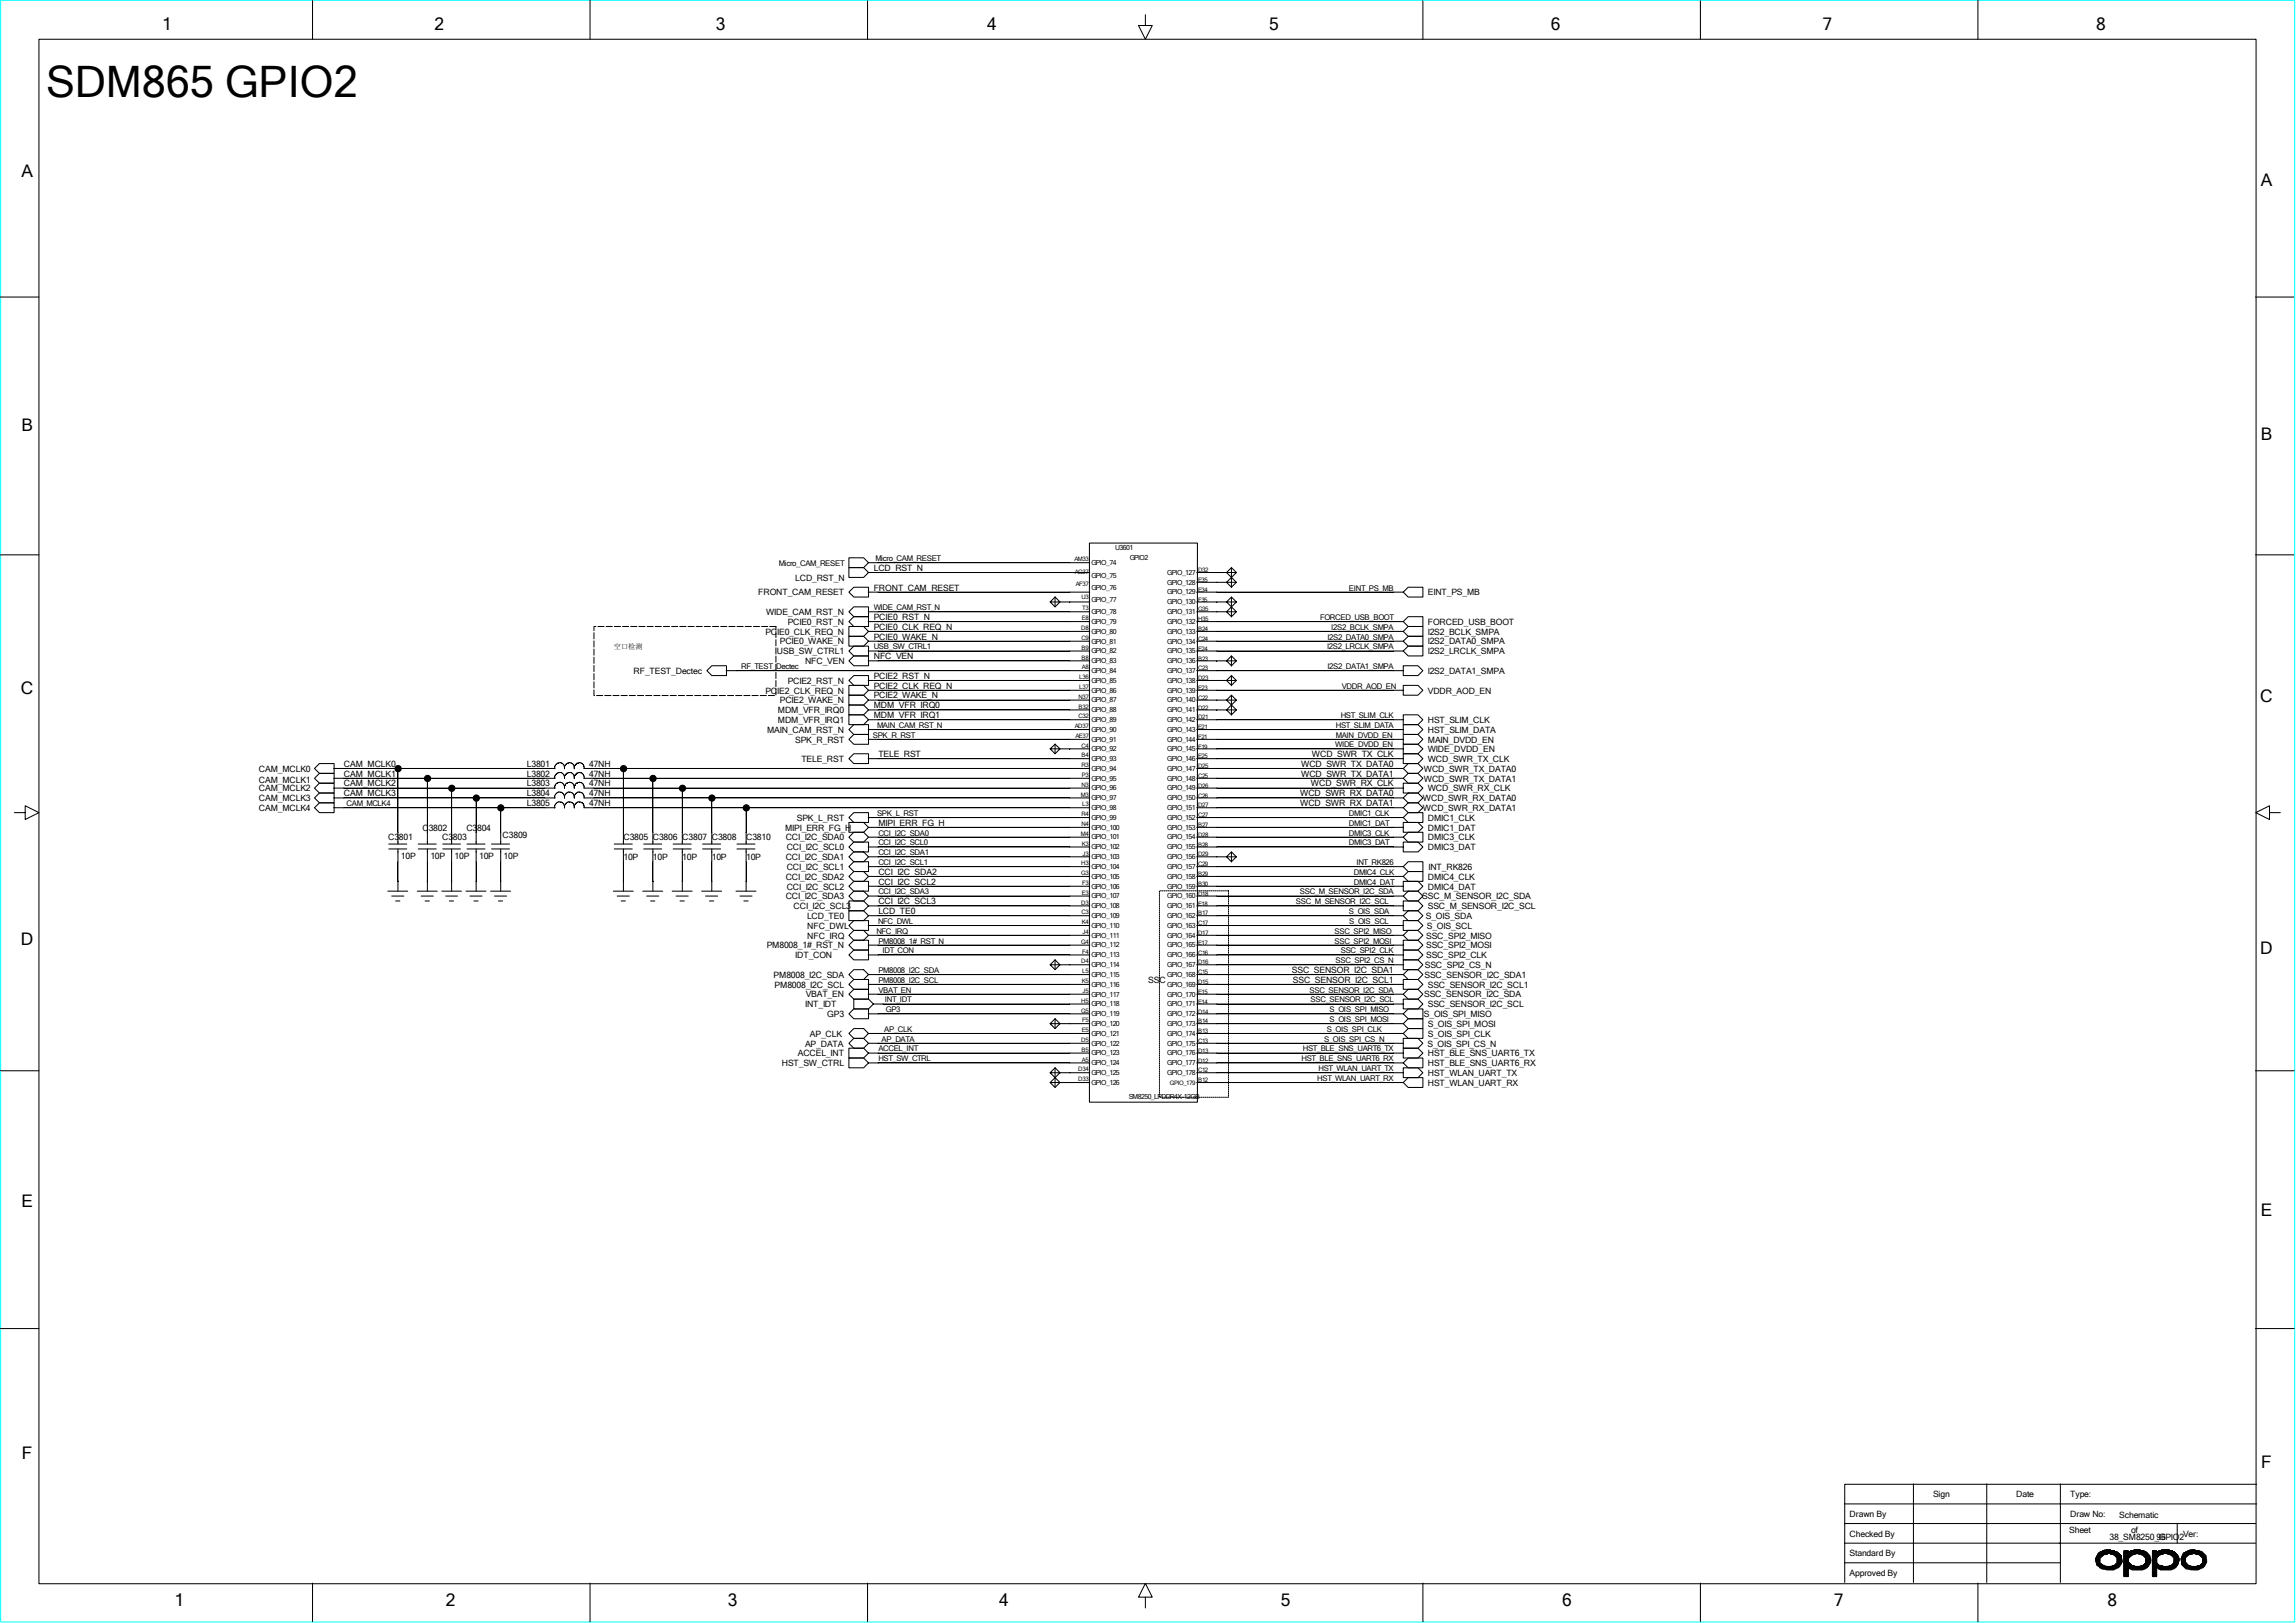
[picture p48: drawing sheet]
<svg xmlns="http://www.w3.org/2000/svg" width="297mm" height="210mm" viewBox="0 0 297 210" stroke-linecap="round" stroke-linejoin="round" font-family="sans-serif">
<defs><g id="words">
<text font-size="5.6" x="6" y="12.6">SDM865 GPIO2</text>
<g font-size="2.2">
<text x="21" y="3.9">1</text>
<text x="56.2" y="3.9">2</text>
<text x="92.6" y="3.9">3</text>
<text x="127.7" y="3.9">4</text>
<text x="164.2" y="3.9">5</text>
<text x="200.6" y="3.9">6</text>
<text x="235.8" y="3.9">7</text>
<text x="271.1" y="3.9">8</text>
<text x="2.8" y="22.9">A</text>
<text x="292.5" y="24.1">A</text>
<text x="2.8" y="55.8">B</text>
<text x="292.5" y="57">B</text>
<text x="2.7" y="89.7">C</text>
<text x="292.4" y="90.8">C</text>
<text x="2.7" y="122.3">D</text>
<text x="292.4" y="123.5">D</text>
<text x="2.8" y="156.2">E</text>
<text x="292.5" y="157.4">E</text>
<text x="2.8" y="188.8">F</text>
<text x="292.5" y="189.9">F</text>
<text x="22.6" y="207.9">1</text>
<text x="57.7" y="207.9">2</text>
<text x="94.1" y="207.9">3</text>
<text x="129.2" y="207.9">4</text>
<text x="165.7" y="207.9">5</text>
<text x="202.1" y="207.9">6</text>
<text x="237.2" y="207.9">7</text>
<text x="272.6" y="207.9">8</text>
</g>
<g font-size="1.1">
<text x="98.1" y="77">FRONT_CAM_RESET</text>
<text x="102.9" y="75.1">LCD_RST_N</text>
<text x="113" y="73.9">LCD_RST_N</text>
<text x="113" y="76.4">FRONT_CAM_RESET</text>
<text x="184.7" y="77">EINT_PS_MB</text>
<text x="99" y="82.1">PCIE0_CLK_REQ_N</text>
<text x="99.1" y="79.6">WIDE_CAM_RST_N</text>
<text x="100.9" y="83.4">PCIE0_WAKE_N</text>
<text x="101.9" y="80.9">PCIE0_RST_N</text>
<text x="113" y="80.2">PCIE0_RST_N</text>
<text x="113" y="81.5">PCIE0_CLK_REQ_N</text>
<text x="113" y="82.8">PCIE0_WAKE_N</text>
<text x="184.7" y="80.9">FORCED_USB_BOOT</text>
<text x="184.7" y="82.1">I2S2_BCLK_SMPA</text>
<text x="184.7" y="83.4">I2S2_DATA0_SMPA</text>
<text x="82" y="87.2">RF_TEST_Dectec</text>
<text x="99" y="89.7">PCIE2_CLK_REQ_N</text>
<text x="100.5" y="84.7">USB_SW_CTRL1</text>
<text x="101.9" y="88.5">PCIE2_RST_N</text>
<text x="104.1" y="85.9">NFC_VEN</text>
<text x="113" y="87.8">PCIE2_RST_N</text>
<text x="113" y="89.1">PCIE2_CLK_REQ_N</text>
<text x="113" y="85.3">NFC_VEN</text>
<text x="184.7" y="84.7">I2S2_LRCLK_SMPA</text>
<text x="184.7" y="87.2">I2S2_DATA1_SMPA</text>
<text x="184.7" y="89.7">VDDR_AOD_EN</text>
<text x="99.2" y="94.8">MAIN_CAM_RST_N</text>
<text x="100.6" y="92.3">MDM_VFR_IRQ0</text>
<text x="100.6" y="93.6">MDM_VFR_IRQ1</text>
<text x="100.9" y="91">PCIE2_WAKE_N</text>
<text x="113" y="90.4">PCIE2_WAKE_N</text>
<text x="113" y="91.7">MDM_VFR_IRQ0</text>
<text x="113" y="92.9">MDM_VFR_IRQ1</text>
<text x="184.7" y="93.6">HST_SLIM_CLK</text>
<text x="184.7" y="94.8">HST_SLIM_DATA</text>
<text x="33.5" y="101.3">CAM_MCLK1</text>
<text x="33.5" y="99.9">CAM_MCLK0</text>
<text x="44.5" y="100.5">CAM_MCLK1</text>
<text x="44.5" y="101.8">CAM_MCLK2</text>
<text x="44.5" y="99.2">CAM_MCLK0</text>
<text x="68.2" y="99.2">L3801</text>
<text x="68.2" y="100.5">L3802</text>
<text x="68.2" y="101.8">L3803</text>
<text x="76.2" y="100.5">47NH</text>
<text x="76.2" y="101.8">47NH</text>
<text x="76.2" y="99.2">47NH</text>
<text x="102.9" y="96.1">SPK_R_RST</text>
<text x="103.7" y="98.6">TELE_RST</text>
<text x="113.6" y="98">TELE_RST</text>
<text x="168.3" y="99.2">WCD_SWR_TX_DATA0</text>
<text x="168.3" y="100.5">WCD_SWR_TX_DATA1</text>
<text x="169.6" y="101.8">WCD_SWR_RX_CLK</text>
<text x="169.7" y="98">WCD_SWR_TX_CLK</text>
<text x="184.2" y="99.9">WCD_SWR_TX_DATA0</text>
<text x="184.2" y="101.1">WCD_SWR_TX_DATA1</text>
<text x="184.7" y="98.6">WCD_SWR_TX_CLK</text>
<text x="184.7" y="96.1">MAIN_DVDD_EN</text>
<text x="184.7" y="97.3">WIDE_DVDD_EN</text>
<text x="33.5" y="102.4">CAM_MCLK2</text>
<text x="33.5" y="103.7">CAM_MCLK3</text>
<text x="33.5" y="104.9">CAM_MCLK4</text>
<text x="44.5" y="103">CAM_MCLK3</text>
<text x="54.7" y="107.5">C3802</text>
<text x="60.3" y="107.5">C3804</text>
<text x="68.2" y="103">L3804</text>
<text x="68.2" y="104.3">L3805</text>
<text x="76.2" y="103">47NH</text>
<text x="76.2" y="104.3">47NH</text>
<text x="101.6" y="107.5">MIPI_ERR_FG_H</text>
<text x="103.1" y="106.2">SPK_L_RST</text>
<text x="113.6" y="106.8">MIPI_ERR_FG_H</text>
<text x="168.2" y="103">WCD_SWR_RX_DATA0</text>
<text x="168.2" y="104.3">WCD_SWR_RX_DATA1</text>
<text x="184.1" y="103.7">WCD_SWR_RX_DATA0</text>
<text x="184.1" y="104.9">WCD_SWR_RX_DATA1</text>
<text x="184.7" y="102.4">WCD_SWR_RX_CLK</text>
<text x="184.7" y="106.2">DMIC1_CLK</text>
<text x="184.7" y="107.5">DMIC1_DAT</text>
<text x="50.2" y="108.8">C3801</text>
<text x="51.9" y="111.2">10P</text>
<text x="55.7" y="111.2">10P</text>
<text x="57.2" y="108.8">C3803</text>
<text x="58.8" y="111.2">10P</text>
<text x="62" y="111.2">10P</text>
<text x="65" y="108.5">C3809</text>
<text x="65.2" y="111.2">10P</text>
<text x="80.6" y="108.8">C3805 C3806 C3807 C3808</text>
<text x="80.6" y="111.3">10P</text>
<text x="84.5" y="111.3">10P</text>
<text x="88.3" y="111.3">10P</text>
<text x="92.1" y="111.3">10P</text>
<text x="96.5" y="111.3">10P</text>
<text x="96.5" y="108.8">C3810</text>
<text x="101.6" y="111.3">CCI_I2C_SDA1</text>
<text x="101.6" y="108.8">CCI_I2C_SDA0</text>
<text x="101.6" y="113.8">CCI_I2C_SDA2</text>
<text x="101.8" y="112.6">CCI_I2C_SCL1</text>
<text x="101.8" y="110">CCI_I2C_SCL0</text>
<text x="113.6" y="113.2">CCI_I2C_SDA2</text>
<text x="184.7" y="108.8">DMIC3_CLK</text>
<text x="184.7" y="110">DMIC3_DAT</text>
<text x="184.7" y="113.8">DMIC4_CLK</text>
<text x="184.8" y="112.6">INT_RK826</text>
<text x="101.6" y="116.4">CCI_I2C_SDA3</text>
<text x="101.8" y="115.1">CCI_I2C_SCL2</text>
<text x="102.7" y="117.6">CCI_I2C_SCL3</text>
<text x="104.4" y="118.9">LCD_TE0</text>
<text x="113.6" y="117">CCI_I2C_SCL3</text>
<text x="113.6" y="114.5">CCI_I2C_SCL2</text>
<text x="113.6" y="118.3">LCD_TE0</text>
<text x="184" y="116.4">SSC_M_SENSOR_I2C_SDA</text>
<text x="184.4" y="118.9">S_OIS_SDA</text>
<text x="184.7" y="117.6">SSC_M_SENSOR_I2C_SCL</text>
<text x="184.7" y="115.1">DMIC4_DAT</text>
<text x="99.2" y="122.7">PM8008_1#_RST_N</text>
<text x="102.9" y="124">IDT_CON</text>
<text x="104.4" y="121.5">NFC_IRQ</text>
<text x="104.4" y="120.2">NFC_DWL</text>
<text x="167.1" y="125.9">SSC_SENSOR_I2C_SDA1</text>
<text x="184.3" y="125.3">SSC_SPI2_CS_N</text>
<text x="184.5" y="121.5">SSC_SPI2_MISO</text>
<text x="184.5" y="122.7">SSC_SPI2_MOSI</text>
<text x="184.5" y="124">SSC_SPI2_CLK</text>
<text x="184.6" y="120.2">S_OIS_SCL</text>
<text x="100.1" y="126.5">PM8008_I2C_SDA</text>
<text x="100.2" y="127.8">PM8008_I2C_SCL</text>
<text x="104.1" y="130.3">INT_IDT</text>
<text x="104.2" y="129.1">VBAT_EN</text>
<text x="107" y="131.6">GP3</text>
<text x="148.5" y="127.2">SSC</text>
<text x="167.3" y="127.2">SSC_SENSOR_I2C_SCL1</text>
<text x="184.2" y="131.6">S_OIS_SPI_MISO</text>
<text x="184.2" y="129.1">SSC_SENSOR_I2C_SDA</text>
<text x="184.3" y="126.5">SSC_SENSOR_I2C_SDA1</text>
<text x="184.7" y="130.3">SSC_SENSOR_I2C_SCL</text>
<text x="184.7" y="127.8">SSC_SENSOR_I2C_SCL1</text>
<text x="101.1" y="138">HST_SW_CTRL</text>
<text x="103.2" y="136.7">ACCEL_INT</text>
<text x="104.1" y="135.4">AP_DATA</text>
<text x="104.8" y="134.2">AP_CLK</text>
<text x="184.7" y="135.4">S_OIS_SPI_CS_N</text>
<text x="184.7" y="136.7">HST_BLE_SNS_UART6_TX</text>
<text x="184.7" y="138">HST_BLE_SNS_UART6_RX</text>
<text x="184.7" y="132.9">S_OIS_SPI_MOSI</text>
<text x="184.7" y="134.2">S_OIS_SPI_CLK</text>
<text x="184.7" y="139.2">HST_WLAN_UART_TX</text>
<text x="184.7" y="140.5">HST_WLAN_UART_RX</text>
<text x="239.3" y="196.3">Drawn By</text>
<text x="250.1" y="193.8">Sign</text>
<text x="260.8" y="193.8">Date</text>
<text x="267.8" y="196.3">Draw No:</text>
<text x="267.8" y="193.8">Type:</text>
<text x="274.2" y="196.4">Schematic</text>
<text x="239.3" y="198.8">Checked By</text>
<text x="239.3" y="201.4">Standard By</text>
<text x="239.3" y="203.9">Approved By</text>
<text x="267.7" y="198.3">Sheet</text>
<text x="272.9" y="199.2">38_SM8250_GPIO2</text>
<text x="275.7" y="198.3">of</text>
<text x="279" y="199.2">96</text>
<text x="282.4" y="198.8">Ver:</text>
</g>
<g font-size="1">
<text x="100.8" y="73.2">Micro_CAM_RESET</text>
<text x="113.2" y="72.6">Micro_CAM_RESET</text>
<text x="174.5" y="76.4">EINT_PS_MB</text>
<text x="113" y="79">WIDE_CAM_RST_N</text>
<text x="170.8" y="80.2">FORCED_USB_BOOT</text>
<text x="171.7" y="82.8">I2S2_DATA0_SMPA</text>
<text x="172.2" y="81.5">I2S2_BCLK_SMPA</text>
<text x="95.9" y="86.6">RF_TEST_Dectec</text>
<text x="113" y="84">USB_SW_CTRL1</text>
<text x="171.7" y="84">I2S2_LRCLK_SMPA</text>
<text x="171.7" y="86.6">I2S2_DATA1_SMPA</text>
<text x="173.6" y="89.1">VDDR_AOD_EN</text>
<text x="112.9" y="95.5">SPK_R_RST</text>
<text x="113.5" y="94.2">MAIN_CAM_RST_N</text>
<text x="172.8" y="94.2">HST_SLIM_DATA</text>
<text x="172.8" y="95.5">MAIN_DVDD_EN</text>
<text x="173.4" y="92.9">HST_SLIM_CLK</text>
<text x="172.7" y="96.7">WIDE_DVDD_EN</text>
<text x="44.8" y="104.3">CAM_MCLK4</text>
<text x="113.5" y="105.6">SPK_L_RST</text>
<text x="174.5" y="105.6">DMIC1_CLK</text>
<text x="174.5" y="106.8">DMIC1_DAT</text>
<text x="113.6" y="108.1">CCI_I2C_SDA0</text>
<text x="113.6" y="111.9">CCI_I2C_SCL1</text>
<text x="113.6" y="109.4">CCI_I2C_SCL0</text>
<text x="113.6" y="110.7">CCI_I2C_SDA1</text>
<text x="174.5" y="108.1">DMIC3_CLK</text>
<text x="174.5" y="109.4">DMIC3_DAT</text>
<text x="175.1" y="113.2">DMIC4_CLK</text>
<text x="175.5" y="111.9">INT_RK826</text>
<text x="113.6" y="119.5">NFC_DWL</text>
<text x="113.6" y="115.7">CCI_I2C_SDA3</text>
<text x="167.6" y="117">SSC_M_SENSOR_I2C_SCL</text>
<text x="168.1" y="115.7">SSC_M_SENSOR_I2C_SDA</text>
<text x="174.5" y="118.3">S_OIS_SDA</text>
<text x="174.5" y="119.5">S_OIS_SCL</text>
<text x="175.1" y="114.5">DMIC4_DAT</text>
<text x="113.4" y="120.8">NFC_IRQ</text>
<text x="113.6" y="125.9">PM8008_I2C_SDA</text>
<text x="113.6" y="122.1">PM8008_1#_RST_N</text>
<text x="114.2" y="123.4">IDT_CON</text>
<text x="172.6" y="120.8">SSC_SPI2_MISO</text>
<text x="172.6" y="122.1">SSC_SPI2_MOSI</text>
<text x="172.8" y="124.6">SSC_SPI2_CS_N</text>
<text x="173.4" y="123.4">SSC_SPI2_CLK</text>
<text x="113.6" y="127.2">PM8008_I2C_SCL</text>
<text x="113.6" y="128.4">VBAT_EN</text>
<text x="114.5" y="129.7">INT_IDT</text>
<text x="114.6" y="131">GP3</text>
<text x="169.4" y="128.4">SSC_SENSOR_I2C_SDA</text>
<text x="169.5" y="129.7">SSC_SENSOR_I2C_SCL</text>
<text x="172" y="131">S_OIS_SPI_MISO</text>
<text x="113.6" y="136.1">ACCEL_INT</text>
<text x="113.6" y="137.3">HST_SW_CTRL</text>
<text x="114" y="134.8">AP_DATA</text>
<text x="114.4" y="133.5">AP_CLK</text>
<text x="168.4" y="137.3">HST_BLE_SNS_UART6_RX</text>
<text x="168.5" y="136.1">HST_BLE_SNS_UART6_TX</text>
<text x="171.3" y="134.8">S_OIS_SPI_CS_N</text>
<text x="171.6" y="133.5">S_OIS_SPI_CLK</text>
<text x="172" y="132.2">S_OIS_SPI_MOSI</text>
<text x="170.4" y="139.9">HST_WLAN_UART_RX</text>
<text x="170.6" y="138.6">HST_WLAN_UART_TX</text>
</g>
<g font-size=".9">
<text x="144.3" y="71.2">U3601</text>
<text x="141.2" y="73.1">GPIO_74</text>
<text x="141.2" y="74.8">GPIO_75</text>
<text x="141.2" y="76.3">GPIO_76</text>
<text x="141.2" y="77.9">GPIO_77</text>
<text x="146.1" y="72.5">GPIO2</text>
<text x="151" y="74.4">GPIO_127</text>
<text x="151" y="75.6">GPIO_128</text>
<text x="151" y="76.9">GPIO_129</text>
<text x="141.2" y="79.5">GPIO_78</text>
<text x="141.2" y="80.7">GPIO_79</text>
<text x="141.2" y="82">GPIO_80</text>
<text x="141.2" y="83.3">GPIO_81</text>
<text x="151" y="78.2">GPIO_130</text>
<text x="151" y="79.5">GPIO_131</text>
<text x="151" y="80.7">GPIO_132</text>
<text x="151" y="82">GPIO_133</text>
<text x="151" y="83.3">GPIO_134</text>
<text x="79.4" y="84">空口检测</text>
<text x="141.2" y="84.5">GPIO_82</text>
<text x="141.2" y="85.8">GPIO_83</text>
<text x="141.2" y="87.1">GPIO_84</text>
<text x="141.2" y="88.3">GPIO_85</text>
<text x="141.2" y="89.6">GPIO_86</text>
<text x="151" y="84.5">GPIO_135</text>
<text x="151" y="85.8">GPIO_136</text>
<text x="151" y="87.1">GPIO_137</text>
<text x="151" y="88.3">GPIO_138</text>
<text x="151" y="89.6">GPIO_139</text>
<text x="141.2" y="90.9">GPIO_87</text>
<text x="141.2" y="92.2">GPIO_88</text>
<text x="141.2" y="93.4">GPIO_89</text>
<text x="141.2" y="94.7">GPIO_90</text>
<text x="141.2" y="96">GPIO_91</text>
<text x="151" y="90.9">GPIO_140</text>
<text x="151" y="92.2">GPIO_141</text>
<text x="151" y="93.4">GPIO_142</text>
<text x="151" y="94.7">GPIO_143</text>
<text x="151" y="96">GPIO_144</text>
<text x="141.2" y="97.2">GPIO_92</text>
<text x="141.2" y="98.5">GPIO_93</text>
<text x="141.2" y="99.7">GPIO_94</text>
<text x="141.2" y="101">GPIO_95</text>
<text x="151" y="97.2">GPIO_145</text>
<text x="151" y="98.5">GPIO_146</text>
<text x="151" y="99.7">GPIO_147</text>
<text x="151" y="101">GPIO_148</text>
<text x="141.2" y="102.3">GPIO_96</text>
<text x="141.2" y="103.5">GPIO_97</text>
<text x="141.2" y="104.8">GPIO_98</text>
<text x="141.2" y="106.1">GPIO_99</text>
<text x="141.2" y="107.4">GPIO_100</text>
<text x="151" y="102.3">GPIO_149</text>
<text x="151" y="103.5">GPIO_150</text>
<text x="151" y="104.8">GPIO_151</text>
<text x="151" y="106.1">GPIO_152</text>
<text x="151" y="107.4">GPIO_153</text>
<text x="141.2" y="108.6">GPIO_101</text>
<text x="141.2" y="109.9">GPIO_102</text>
<text x="141.2" y="111.2">GPIO_103</text>
<text x="141.2" y="112.4">GPIO_104</text>
<text x="141.2" y="113.7">GPIO_105</text>
<text x="151" y="108.6">GPIO_154</text>
<text x="151" y="109.9">GPIO_155</text>
<text x="151" y="111.2">GPIO_156</text>
<text x="151" y="112.4">GPIO_157</text>
<text x="151" y="113.7">GPIO_158</text>
<text x="141.2" y="115">GPIO_106</text>
<text x="141.2" y="116.2">GPIO_107</text>
<text x="141.2" y="117.5">GPIO_108</text>
<text x="141.2" y="118.8">GPIO_109</text>
<text x="151" y="115">GPIO_159</text>
<text x="151" y="116.2">GPIO_160</text>
<text x="151" y="117.5">GPIO_161</text>
<text x="151" y="118.8">GPIO_162</text>
<text x="141.2" y="120.1">GPIO_110</text>
<text x="141.2" y="121.3">GPIO_111</text>
<text x="141.2" y="122.6">GPIO_112</text>
<text x="141.2" y="123.9">GPIO_113</text>
<text x="141.2" y="125.1">GPIO_114</text>
<text x="151" y="120.1">GPIO_163</text>
<text x="151" y="121.3">GPIO_164</text>
<text x="151" y="122.6">GPIO_165</text>
<text x="151" y="123.9">GPIO_166</text>
<text x="151" y="125.1">GPIO_167</text>
<text x="141.2" y="126.4">GPIO_115</text>
<text x="141.2" y="127.7">GPIO_116</text>
<text x="141.2" y="128.9">GPIO_117</text>
<text x="141.2" y="130.2">GPIO_118</text>
<text x="141.2" y="131.5">GPIO_119</text>
<text x="151" y="126.4">GPIO_168</text>
<text x="151" y="127.7">GPIO_169</text>
<text x="151" y="128.9">GPIO_170</text>
<text x="151" y="130.2">GPIO_171</text>
<text x="151" y="131.5">GPIO_172</text>
<text x="141.2" y="132.8">GPIO_120</text>
<text x="141.2" y="134">GPIO_121</text>
<text x="141.2" y="135.3">GPIO_122</text>
<text x="141.2" y="136.6">GPIO_123</text>
<text x="141.2" y="137.8">GPIO_124</text>
<text x="151" y="132.8">GPIO_173</text>
<text x="151" y="134">GPIO_174</text>
<text x="151" y="135.3">GPIO_175</text>
<text x="151" y="136.6">GPIO_176</text>
<text x="151" y="137.8">GPIO_177</text>
<text x="141.2" y="139.1">GPIO_125</text>
<text x="141.2" y="140.4">GPIO_126</text>
<text x="146" y="142.2">SM8250_LPDDR4X-12GB</text>
<text x="151" y="139.1">GPIO_178</text>
</g>
<g font-size=".8">
<text x="139" y="72.6">AM33</text>
<text x="139" y="74.3">AG37</text>
<text x="139.1" y="75.8">AF37</text>
<text x="139.9" y="77.5">U3</text>
<text x="155" y="77.9">F35</text>
<text x="155" y="76.6">E34</text>
<text x="155" y="75.3">E35</text>
<text x="155" y="74">D32</text>
<text x="139.9" y="81.5">D8</text>
<text x="139.9" y="82.8">C9</text>
<text x="140" y="80.3">E8</text>
<text x="140" y="79">T3</text>
<text x="155" y="82.9">C24</text>
<text x="155" y="81.7">B24</text>
<text x="155" y="80.4">H35</text>
<text x="155" y="79.1">G35</text>
<text x="139.6" y="89.2">L37</text>
<text x="139.6" y="87.9">L36</text>
<text x="139.9" y="85.3">B8</text>
<text x="139.9" y="84.1">B9</text>
<text x="140" y="86.6">A8</text>
<text x="155" y="89.3">E23</text>
<text x="155" y="88">D23</text>
<text x="155" y="86.7">C23</text>
<text x="155" y="85.5">B23</text>
<text x="155" y="84.2">E24</text>
<text x="139" y="94.2">AD37</text>
<text x="139.1" y="95.5">AE37</text>
<text x="139.5" y="93">C32</text>
<text x="139.5" y="91.7">B32</text>
<text x="139.5" y="90.4">N37</text>
<text x="155" y="95.6">F21</text>
<text x="155" y="94.4">E21</text>
<text x="155" y="93.1">D21</text>
<text x="155" y="91.8">D22</text>
<text x="155" y="90.6">C22</text>
<text x="139.9" y="101.8">N3</text>
<text x="139.9" y="99.3">R3</text>
<text x="139.9" y="98">B4</text>
<text x="139.9" y="96.7">C4</text>
<text x="140" y="100.5">P3</text>
<text x="155" y="101.9">D26</text>
<text x="155" y="100.7">C25</text>
<text x="155" y="99.4">D25</text>
<text x="155" y="98.1">E25</text>
<text x="155" y="96.9">F19</text>
<text x="139.8" y="103.1">M3</text>
<text x="139.9" y="106.9">N4</text>
<text x="139.9" y="105.6">R4</text>
<text x="140" y="104.4">L3</text>
<text x="155" y="107">B27</text>
<text x="155" y="105.7">C27</text>
<text x="155" y="104.5">D27</text>
<text x="155" y="103.2">C26</text>
<text x="139.8" y="108.2">M4</text>
<text x="139.9" y="113.2">G3</text>
<text x="139.9" y="112">H3</text>
<text x="140" y="109.4">K3</text>
<text x="140" y="110.7">J3</text>
<text x="155" y="113.4">B29</text>
<text x="155" y="112.1">C29</text>
<text x="155" y="110.8">D29</text>
<text x="155" y="109.6">B28</text>
<text x="155" y="108.3">D28</text>
<text x="139.9" y="117.1">D3</text>
<text x="139.9" y="118.3">C3</text>
<text x="140" y="119.6">K4</text>
<text x="140" y="115.8">E3</text>
<text x="140" y="114.5">F3</text>
<text x="155" y="119.7">C17</text>
<text x="155" y="118.4">B17</text>
<text x="155" y="117.2">E18</text>
<text x="155" y="115.9">D18</text>
<text x="155" y="114.6">B30</text>
<text x="139.9" y="124.7">D4</text>
<text x="139.9" y="122.1">G4</text>
<text x="140" y="125.9">L5</text>
<text x="140" y="123.4">F4</text>
<text x="140" y="120.9">J4</text>
<text x="155" y="124.8">D16</text>
<text x="155" y="123.5">C16</text>
<text x="155" y="122.3">E17</text>
<text x="155" y="121">D17</text>
<text x="139.9" y="131">G5</text>
<text x="139.9" y="129.8">H5</text>
<text x="140" y="127.2">K5</text>
<text x="140" y="128.5">J5</text>
<text x="155" y="131.1">D14</text>
<text x="155" y="129.9">E14</text>
<text x="155" y="128.6">E15</text>
<text x="155" y="127.3">D15</text>
<text x="155" y="126.1">C15</text>
<text x="139.9" y="134.8">D5</text>
<text x="139.9" y="136.1">B5</text>
<text x="140" y="137.4">A5</text>
<text x="140" y="133.6">E5</text>
<text x="140" y="132.3">F5</text>
<text x="155" y="137.5">D12</text>
<text x="155" y="136.2">D13</text>
<text x="155" y="135">C13</text>
<text x="155" y="133.7">B13</text>
<text x="155" y="132.4">B14</text>
<text x="139.5" y="139.9">D33</text>
<text x="139.5" y="138.6">D34</text>
<text x="151.3" y="140.3">GPIO_179</text>
<text x="155" y="140">B12</text>
<text x="155" y="138.8">C12</text>
</g>
</g></defs>
<path d="M.1 0h296.7v209.9h-296.7z" fill="none" stroke="#0ff" stroke-width=".13"/>
<g fill="none" stroke="#000" stroke-width=".13">
<path d="M5 5.1h286.8v199.8h-286.8zM40.4 .1v5M76.3 .1v5M112.2 .1v5M148.2 1.9v1.4h.9l-.9 1.8-.9-1.8h.9M184.1 .1v5M220 .1v5M255.9 .1v5M0 38.4h5M291.8 38.4h5M0 71.8h5M109.8 73.4h1.9l.7 .7-.7 .6h-1.9z"/>
<path d="M109.8 76.6l.6-.6h2v1.3h-2zM109.8 72.2h1.9l.7 .6-.7 .6h-1.9zM110.4 78.5h2v1.3h-2l-.6-.6zM110.4 79.8h2v1.3h-2l-.6-.7zM112.3 74.1h28.7M112.3 79.2h28.7M112.3 76.6h28.7M112.3 72.8h28.7M135.8 77.9l.7-.6 .6 .6-.6 .6-.7-.6h1.3M136.5 77.2v1.3M137.1 77.9h3.9M140.9 70.3h14v72.3h-14z"/>
<path d="M154.8 74.1h3.9M154.8 79.2h3.9M154.8 76.6h26.8M154.8 77.9h3.9M154.8 75.4h3.9M158.7 79.2h1.2l-.6-.7-.6 .7 .6 .6 .6-.6M158.7 77.9h1.2l-.6-.6-.6 .6 .6 .6 .6-.6M158.7 75.4h1.2l-.6-.7-.6 .7 .6 .6 .6-.6M158.7 74.1h1.2l-.6-.7-.6 .7 .6 .6 .6-.6M159.3 73.4v2.6M159.3 77.3v2.5M182.2 79.8h1.9v1.3h-1.9l-.7-.7z"/>
<path d="M182.2 76h1.9v1.3h-1.9l-.7-.7zM291.8 71.8h5M40.7 99.4l.6-.6h1.9v1.3h-1.9zM43.2 99.4h28.6M51.5 99.4v9.8M73 99.3a.65 .65 0 0 0-.7-.6 .65 .65 0 0 0-.5 .8M74.3 99.3a.65 .65 0 0 0-.8-.6 .65 .65 0 0 0-.5 .8M75.5 99.4h65.5M75.6 99.3a.65 .65 0 0 0-.8-.6 .65 .65 0 0 0-.5 .8M75.6 99.2v.2M80.6 99.4v9.8M91.4 86.8l.7-.7h1.9v1.3h-1.9z"/>
<path d="M93.9 86.8h47.1M109.8 81.1h1.9l.7 .6-.7 .6h-1.9zM109.8 82.3h1.9l.7 .7-.7 .6h-1.9zM109.8 88.1l.6-.7h2v1.3h-2zM109.8 88.7h1.9l.7 .6-.7 .7h-1.9zM109.8 90h1.9l.7 .6-.7 .6h-1.9zM109.8 91.2h1.9l.7 .7-.7 .6h-1.9zM109.8 92.5h1.9l.7 .6-.7 .7h-1.9zM109.8 84.2l.6-.6h2v1.3h-2zM109.8 95.7l.6-.7h2v1.3h-2zM109.8 94.4l.6-.6h2v1.2h-2zM109.8 98.2l.6-.7h2v1.3h-2z"/>
<path d="M110.4 84.9h2v1.2h-2l-.6-.6zM112.3 80.4h28.7M112.3 81.7h28.7M112.3 83h28.7M112.3 88.1h28.7M112.3 89.3h28.7M112.3 90.6h28.7M112.3 91.9h28.7M112.3 93.1h28.7M112.3 84.2h28.7M112.3 95.7h28.7M112.3 98.2h28.7"/>
<path d="M112.3 94.4h28.7M112.3 85.5h28.7M135.8 96.9l.7-.6 .6 .6-.6 .6-.7-.6h1.3M136.5 96.3v1.2M137.1 96.9h3.9M154.8 99.4h26.8M154.8 80.4h26.8M154.8 81.7h26.8M154.8 83h26.8M154.8 88.1h3.9M154.8 89.3h26.8M154.8 90.6h3.9"/>
<path d="M154.8 91.9h3.9M154.8 93.1h26.8M154.8 84.2h26.8M154.8 95.7h26.8M154.8 86.8h26.8M154.8 98.2h26.8M154.8 94.4h26.8M154.8 85.5h3.9M154.8 96.9h26.8M158.7 91.9h1.2l-.6-.7-.6 .7 .6 .6 .6-.6M158.7 85.5h1.2l-.6-.6-.6 .6 .6 .6 .6-.6M158.7 90.6h1.2l-.6-.6-.6 .6 .6 .6 .6-.6"/>
<path d="M158.7 88.1h1.2l-.6-.7-.6 .7 .6 .6 .6-.6M159.3 84.9v1.3M159.3 87.4v1.3M159.3 90v2.5M181.5 86.1h1.9l.7 .7-.7 .6h-1.9zM181.5 97.5h1.9l.7 .7-.7 .6h-1.9zM181.5 92.5h1.9l.7 .6-.7 .7h-1.9zM181.5 93.8h1.9l.7 .6-.7 .6h-1.9zM181.5 88.7h1.9l.7 .6-.7 .7h-1.9zM181.5 95h1.9l.7 .7-.7 .6h-1.9zM181.5 96.3h1.9l.7 .6-.7 .6h-1.9zM182.2 81.1h1.9v1.2h-1.9l-.7-.6z"/>
<path d="M182.2 83.6h1.9v1.3h-1.9l-.7-.7zM182.2 82.3h1.9v1.3h-1.9l-.7-.6zM182.2 98.8h1.2l.7 .6-.7 .7h-1.2l-.7-.7zM1.9 105.2h1.4v-.9l1.7 .9-1.7 .8v-.8M40.7 102l.6-.7h1.9v1.3h-1.9zM40.7 103.3l.6-.7h1.9v1.3h-1.9zM40.7 104.5l.6-.6h1.9v1.3h-1.9zM41.3 100.1h1.9v1.2h-1.9l-.6-.6zM43.2 100.7h28.6M43.2 102h28.6M43.2 103.3h28.6M43.2 104.5h28.6"/>
<path d="M50.2 115.3h2.5M50.3 109.9h2.3M50.3 109.2h2.3M50.7 116h1.5M51.2 116.6h.5M51.5 109.9v5.4M54 115.3h2.6M54.1 109.9h2.3M54.1 109.2h2.3M54.5 116h1.5M55 116.6h.5M55.3 100.7v8.5"/>
<path d="M55.3 109.9v5.4M57.1 115.3h2.6M57.3 109.9h2.3M57.3 109.2h2.3M57.7 116h1.5M58.1 116.6h.6M58.4 102v7.2M58.4 109.9v5.4M60.3 115.3h2.6M60.4 109.9h2.3M60.4 109.2h2.3M60.8 116h1.6"/>
<path d="M61.3 116.6h.5M61.6 103.3v5.9M61.6 109.9v5.4M63.5 115.3h2.5M63.6 109.9h2.3M63.6 109.2h2.3M64 116h1.5M64.5 116.6h.5M64.8 104.5v4.7M64.8 109.9v5.4M72.2 102.5a.67 .67 0 0 1 .8 .6M72.2 103.8a.67 .67 0 0 1 .8 .6"/>
<path d="M72.3 102.5l-.2 .1a.7 .7 0 0 0-.3 .7M72.3 103.8h-.2a.7 .7 0 0 0-.3 .8M73 100.5a.65 .65 0 0 0-.7-.6 .65 .65 0 0 0-.5 .9M73 101.8a.65 .65 0 0 0-.7-.6 .65 .65 0 0 0-.5 .8M73.5 102.5h.2a.64 .64 0 0 1 .6 .6M73.5 103.8h.2a.64 .64 0 0 1 .6 .6M73.5 102.5l-.1 .1a.7 .7 0 0 0-.4 .7M73.5 103.8h-.1a.7 .7 0 0 0-.4 .8M74.3 100.5a.65 .65 0 0 0-.8-.5 .65 .65 0 0 0-.5 .8M74.3 101.8a.65 .65 0 0 0-.8-.6 .65 .65 0 0 0-.5 .8M74.8 103.8h.2a.64 .64 0 0 1 .6 .6M74.8 102.5h.2a.64 .64 0 0 1 .6 .6"/>
<path d="M74.8 102.5l-.2 .1a.7 .7 0 0 0-.3 .7M74.8 103.8h-.2a.7 .7 0 0 0-.3 .8M75.5 100.7h65.5M75.5 102h65.5M75.5 103.3h65.5M75.5 104.5h65.5M75.6 100.5a.65 .65 0 0 0-.8-.5 .65 .65 0 0 0-.5 .8M75.6 101.8a.65 .65 0 0 0-.8-.6 .65 .65 0 0 0-.5 .8M75.6 100.5v.2M75.6 101.8v.2M75.6 103v.3M75.6 104.3v.2"/>
<path d="M79.3 115.3h2.6M79.5 109.9h2.3M79.5 109.2h2.3M79.8 116h1.6M80.3 116.6h.6M80.6 109.9v5.4M83.1 115.3h2.6M83.3 109.9h2.3M83.3 109.2h2.3M83.7 116h1.5M84.2 116.6h.5M84.5 100.7v8.5"/>
<path d="M84.5 109.9v5.4M87 115.3h2.5M87.1 109.9h2.3M87.1 109.2h2.3M87.5 116h1.5M88 116.6h.5M88.3 102v7.2M88.3 109.9v5.4M90.8 115.3h2.5M90.9 109.9h2.3M90.9 109.2h2.3M91.3 116h1.5"/>
<path d="M91.8 116.6h.5M92.1 103.3v5.9M92.1 109.9v5.4M95.2 115.3h2.6M95.3 109.9h2.4M95.3 109.2h2.4M95.7 116h1.6M96.2 116.6h.6M96.5 104.5v4.7M96.5 109.9v5.4M109.8 112.1l.6-.6h2v1.3h-2zM109.8 109.6l.6-.6h2v1.2h-2z"/>
<path d="M109.8 108.3l.6-.6h1.3l.7 .6-.7 .7h-1.3zM109.8 116.6h1.9l.7 .6-.7 .7h-1.9zM109.8 105.8l.6-.6h2v1.2h-2zM109.8 114.7l.6-.7h2v1.3h-2zM109.8 106.4h1.9l.7 .7-.7 .6h-1.9zM109.8 117.9h1.9l.7 .6-.7 .6h-1.9zM110.4 110.2h1.3l.7 .7-.7 .6h-1.3l-.6-.6zM110.4 115.3h1.3l.7 .7-.7 .6h-1.3l-.6-.6zM110.4 119.1h2v1.3h-2l-.6-.6zM110.4 112.8h1.3l.7 .6-.7 .6h-1.3l-.6-.6zM112.3 112.1h28.7M112.3 110.9h28.7"/>
<path d="M112.3 109.6h28.7M112.3 108.3h28.7M112.3 117.2h28.7M112.3 116h28.7M112.3 119.8h28.7M112.3 105.8h28.7M112.3 114.7h28.7M112.3 113.4h28.7M112.3 107.1h28.7M112.3 118.5h28.7M150 115.3h8.9v26.7h-8.9zM154.8 100.7h26.8"/>
<path d="M154.8 102h26.8M154.8 103.3h26.8M154.8 112.1h26.8M154.8 110.9h3.9M154.8 109.6h26.8M154.8 108.3h26.8M154.8 117.2h26.8M154.8 116h26.8M154.8 119.8h26.8M154.8 104.5h26.8M154.8 105.8h26.8M154.8 114.7h26.8"/>
<path d="M154.8 113.4h26.8M154.8 107.1h26.8M154.8 118.5h26.8M158.7 110.9h1.2l-.6-.7-.6 .7 .6 .6 .6-.6M159.3 110.2v1.3M181.5 116.6h1.9l.7 .6-.7 .7h-1.9zM181.5 101.3h1.9l.7 .7-.7 .6h-1.9zM181.5 119.1h1.9l.7 .7-.7 .6h-1.9zM181.5 109h1.9l.7 .6-.7 .6h-1.9zM181.5 106.4h1.9l.7 .7-.7 .6h-1.9zM181.5 114h1.9l.7 .7-.7 .6h-1.9zM182.2 115.3h1.2l.7 .7-.7 .6h-1.2l-.7-.6z"/>
<path d="M182.2 102.6h1.2l.7 .7-.7 .6h-1.2l-.7-.6zM182.2 100.1h1.2l.7 .6-.7 .6h-1.2l-.7-.6zM182.2 103.9h1.2l.7 .6-.7 .7h-1.2l-.7-.7zM182.2 111.5h1.9v1.3h-1.9l-.7-.7zM182.2 117.9h1.2l.7 .6-.7 .6h-1.2l-.7-.6zM182.2 107.7h1.9v1.3h-1.9l-.7-.7zM182.2 105.2h1.9v1.2h-1.9l-.7-.6zM182.2 112.8h1.9v1.2h-1.9l-.7-.6zM293.6 105.2v-.9l-1.8 .9 1.8 .8v-.8h1.4M0 138.6h5M109.8 121l.6-.6h1.3l.7 .6-.7 .7h-1.3zM109.8 135.6h1.9l.7 .7-.7 .6h-1.9z"/>
<path d="M109.8 136.9h1.9l.7 .6-.7 .7h-1.9zM109.8 127.4l.6-.7h2v1.3h-2zM109.8 131.2l.6-.6h2v1.2h-2zM109.8 123.6l.6-.7h2v1.3h-2zM109.8 128.7l.6-.7h2v1.3h-2zM109.8 135l.6-.6h1.3l.7 .6-.7 .6h-1.3zM109.8 133.7l.6-.6h1.3l.7 .6-.7 .7h-1.3zM109.8 122.3l.6-.6h2v1.2h-2zM110.4 129.3h2l.6 .6-.6 .7h-2zM110.4 125.5h1.3l.7 .6-.7 .6h-1.3l-.6-.6zM112.3 121h28.7M112.3 122.3h28.7"/>
<path d="M112.3 123.6h28.7M112.3 128.7h28.7M112.3 137.5h28.7M112.3 136.3h28.7M112.3 126.1h28.7M112.3 127.4h28.7M112.3 131.2h28.7M112.3 135h28.7M112.3 133.7h28.7M112.9 129.9h28.1M135.8 124.8l.7-.6 .6 .6-.6 .7-.7-.7h1.3M135.8 138.8l.7-.6 .6 .6-.6 .6-.7-.6h1.3"/>
<path d="M135.8 132.5l.7-.7 .6 .7-.6 .6-.7-.6h1.3M136.5 124.2v1.3M136.5 131.8v1.3M136.5 138.1v2.6M137.1 124.8h3.9M137.1 138.8h3.9M137.1 132.5h3.9M154.8 121h26.8M154.8 122.3h26.8M154.8 124.8h26.8M154.8 123.6h26.8M154.8 128.7h26.8"/>
<path d="M154.8 129.9h26.8M154.8 138.8h26.8M154.8 137.5h26.8M154.8 136.3h26.8M154.8 126.1h26.8M154.8 127.4h26.8M154.8 131.2h26.8M154.8 135h26.8M154.8 133.7h26.8M154.8 132.5h26.8M181.5 121.7h1.9l.7 .6-.7 .6h-1.9zM181.5 124.2h1.9l.7 .6-.7 .7h-1.9z"/>
<path d="M181.5 122.9h1.9l.7 .7-.7 .6h-1.9zM181.5 129.3h1.9l.7 .6-.7 .7h-1.9zM181.5 138.2h1.9l.7 .6-.7 .6h-1.9zM181.5 135.6h1.9l.7 .7-.7 .6h-1.9zM181.5 126.7h1.9l.7 .7-.7 .6h-1.9zM181.5 134.4h1.9l.7 .6-.7 .6h-1.9zM182.2 120.4h1.2l.7 .6-.7 .7h-1.2l-.7-.7zM182.2 128h1.2l.7 .7-.7 .6h-1.2l-.7-.6zM182.2 139.4h1.9v1.3h-1.9l-.7-.6zM182.2 136.9h1.9v1.3h-1.9l-.7-.7zM182.2 125.5h1.2l.7 .6-.7 .6h-1.2l-.7-.6zM182.2 130.6h1.9v1.2h-1.9l-.7-.6z"/>
<path d="M182.2 131.8h1.9v1.3h-1.9l-.7-.6zM182.2 133.1h1.9v1.3h-1.9l-.7-.7zM291.8 138.6h5M135.8 140.1l.7-.7 .6 .7-.6 .6-.7-.6h1.3M137.1 140.1h3.9M154.8 140.1h26.8M0 171.9h5M291.8 171.9h5M238.6 194.6h53.3M238.6 199.7h53.2M238.6 197.1h53.2M247.5 192v12.8"/>
<path d="M257 192v12.8M266.5 192v12.8M281.6 197.1v2.6M291.9 192.1h-53.3v12.7M40.4 204.9v4.9M76.3 204.9v4.9M112.2 204.9v4.9M148.2 206.7h.9l-.9-1.8-.9 1.8h.9v1.4M184.1 204.9v4.9M220 204.9v4.9M238.6 202.2h27.9M255.9 204.9v4.9"/>
<path d="M271.1 201.6h.6M271.1 201.7h.5M271.1 201.8h.5M271.1 202h.5M271.1 202.1h.5M271.2 202.2h.4M271.2 201.3h.8M271.2 202.4h.7M271.2 202.5h.8M271.2 201.5v1M271.2 201.4v.8M271.3 202.6h.8"/>
<path d="M271.4 201.2v1.4h.6v.4v-.6M271.4 201.2v1.3M271.4 201h2.5M271.5 201v1.6v-1.5v.1M271.5 202.2v.4h.7M271.5 201a2.22 2.22 0 0 1 2.9 .3l.1 .8a1.54 1.54 0 0 1-1.7 1l-.9-.1-.7-.5-.1-.8zM271.6 201.6l.5-.4 .7-.2 .7 .2 .4 .4v.6l-.4 .4-.7 .1-.7-.1-.5-.4zM271.6 200.9v1.8M271.6 200.8h2.2M271.7 200.8v.7M271.7 202.3v.6M271.9 202.5v.5h1.9"/>
<path d="M271.9 200.8v.7h-.7M272 200.7v.5M272 200.7h1.4M272.1 200.7v.5h-.8M272.1 202.6v.4M272.2 200.7v.4M272.2 202.6v.4M272.2 200.6h.8M272.4 200.7v.4M272.4 202.7v.4M272.5 203.1h1M272.5 200.5v.6"/>
<path d="M272.5 202.7v.4M272.6 200.5v.6h-1.3M272.6 202.7v.4M272.8 200.5v.5M272.8 202.7v.4M272.9 200.5v.5M272.9 202.7v.4M273 200.5v.6h1.2M273 202.7v.4M273.1 200.7v.4M273.1 202.7v.4M273.3 200.7v.4"/>
<path d="M273.3 202.6v.5M273.3 202.6h1M273.4 200.7v.4M273.4 202.6v.5M273.4 201.2h.9M273.5 202.6v.4v-.4M273.5 200.7v.5M273.6 201.3h.8M273.6 200.8v.5M273.6 202.4v.6h-1.5M273.7 201.5h.7M273.8 200.8v.7"/>
<path d="M273.8 202.3v.6M273.9 202.2h.5M273.9 201.6h.5M273.9 201.7h.5M273.9 201.8h.6M273.9 202h.6M273.9 202.1h.6M273.9 200.8v.8M273.9 202.2v.7M274 200.9v2h-2.4M274.2 201v1.7h-2.6M274.3 201.2v1.3h-.7"/>
<path d="M274.4 201.3v1.1h-.7M274.7 202.2h.7M274.7 201h3M274.7 201.2h1.2M274.7 201.6h.6M274.7 201.7h.6M274.7 201.8h.6M274.7 202h.6M274.7 202.1h.6M274.7 202.4h.8M274.7 202.5h1M274.7 202.6h1.1"/>
<path d="M274.7 203h.6M274.7 203.1h.6M274.7 200.8h2.9M274.7 200.7h.6M274.7 203.2h.6M274.7 203.4h.6M274.7 203.5h.6M274.7 203.6h.6M274.7 203.8h.6M274.7 203.9h.6M274.8 200.7h.5v.3v-.2l.9-.2h.6l.3 .1a1.21 1.21 0 0 1 1 .9 1.21 1.21 0 0 1-.4 1.3 2.25 2.25 0 0 1-1.4 .2 .83 .83 0 0 1-.9-.2h-.1v1.1h-.5zM274.8 200.7v3.3"/>
<path d="M274.9 200.7v3.3M275 200.7v3.3M275.2 200.7v3.3M275.3 200.7v3.3h-.6M275.3 201.6l.5-.4 .6-.2 .8 .2 .4 .4v.6l-.4 .4-.8 .1-.6-.1-.5-.4zM275.4 200.8v.8M275.4 202.2v.7M275.5 203h2.1M275.5 200.8v.7h-.8M275.5 202.3v.7M275.6 200.7h1.7M275.7 200.7v.6h-1"/>
<path d="M275.7 202.4v.6M275.8 200.7v.5M275.8 202.6v.5M275.9 200.7v.4M275.9 202.6v.5M276.1 200.5v.6M276.1 202.6v.5M276.1 200.6h.7M276.2 200.5v.6h-1.5M276.2 202.7v.4M276.3 200.5v.6M276.3 202.7v.4"/>
<path d="M276.4 200.5v.5M276.4 202.7v.4M276.6 200.5v.6M276.6 202.7v.4M276.6 201.1h1.2M276.7 200.5v.6M276.7 202.7v.4M276.8 200.5v.6M276.8 202.7v.4M276.9 200.7v.4M276.9 202.6v.5M277 201.2h1"/>
<path d="M277 202.6h.8M277.1 200.7v.4M277.1 202.6v.5M277.2 200.7v.5M277.2 202.6v.5h-1.4M277.3 201.3h.8M277.3 202.5h.7M277.3 200.7v.6M277.3 202.4v.6M277.4 201.5h.7M277.5 200.8v.7M277.5 202.3v.7"/>
<path d="M277.5 202.2h.7M277.5 201.6h.6M277.5 201.7h.7M277.5 201.8h.7M277.5 202.1h.7M277.6 200.8v.8M277.6 202.2v.7M277.7 200.9v2h-3M277.8 201v1.7h-3.1M278 201.2v1.4M278.1 201.3v1.1h-.7M278.2 201.8v.2h-.7"/>
<path d="M278.4 202.2h.6M278.4 201h3M278.4 201.2h1.1M278.4 201.6h.6M278.4 201.7h.6M278.4 201.8h.6M278.4 202h.6M278.4 202.1h.6M278.4 202.4h.7M278.4 202.5h.8M278.4 202.6h1.1M278.4 203h.6"/>
<path d="M278.4 203.1h.6M278.4 200.8h2.9M278.4 200.7h.6M278.4 203.2h.6M278.4 203.4h.6M278.4 203.5h.6M278.4 203.6h.6M278.4 203.8h.6M278.4 203.9h.6M278.5 200.7h.5v.3v-.2h.1a2.02 2.02 0 0 1 2.4 .3l.1 .2a.49 .49 0 0 1 .2 .8 1.18 1.18 0 0 1-1.6 1h-.2a.83 .83 0 0 1-.9-.2h-.1v1.1h-.5zM278.5 200.7v3.3M278.6 200.7v3.3"/>
<path d="M278.7 200.7v3.3M278.8 200.7v3.3M279 200.7v3.3h-.6M279.1 200.8v.7h-.7M279.1 202.3v.6M279.2 203h2.1M279.2 200.7v.6h-.8M279.2 202.4v.6M279.3 200.7h1.7M279.4 200.7v.5M279.4 202.6v.4M279.4 201.2l.7-.2 .8 .2 .4 .4v.6l-.4 .4-.8 .1-.7-.1-.4-.4v-.6z"/>
<path d="M279.5 200.7v.4M279.5 202.6v.5M279.6 200.5v.6M279.6 202.6v.5M279.7 200.5v.6h-1.3M279.7 202.6v.5M279.9 200.5v.6M279.9 202.7v.4M280 200.5v.5M280 202.7v.4M280.1 200.5v.5M280.1 202.7v.4"/>
<path d="M280.2 200.5v.5M280.2 202.7v.4M280.3 201.1h1.2M280.4 200.5v.6M280.4 202.7v.4M280.5 200.5v.6M280.5 202.7v.4M280.6 200.5v.6M280.6 202.6v.5M280.7 201.2h.9M280.8 200.7v.4M280.8 202.6v.5"/>
<path d="M280.8 202.6h.7M280.9 200.7v.5M280.9 202.6v.5h-1.5M281 201.3h.8M281 202.5h.6M281 200.7v.6M281 202.4v.6M281.1 201.5h.7M281.1 200.8v.7M281.1 202.3v.7M281.2 202.2h.6M281.2 201.6h.7"/>
<path d="M281.2 201.7h.7M281.2 201.8h.7M281.2 202h.7M281.2 202.1h.6M281.3 200.8v2.1M281.4 200.9v2h-3M281.5 201v1.7h-3.1M281.6 201.2v1.4M281.8 201.3v1.1h-.7M282.1 201.7h.6M282.2 201.8h.5M282.2 202h.5"/>
<path d="M282.2 202.2h.5M282.2 201.6h.5M282.2 202.4h.6M282.3 201.3v1.2h.7M282.3 202.1h.4M282.4 201.2h.8M282.4 202.6h.8M282.4 201v1.6M282.5 201h2.4M282.5 200.9v1.8M282.5 201a2.06 2.06 0 0 1 2.8 .3l.2 .8-.4 .6-.8 .4-1.5-.1-.5-.5-.1-.8zM282.6 202.9h2.4"/>
<path d="M282.7 200.9v2M282.7 200.8h2.1M282.8 200.8v.7h-.6M282.8 202.2v.8M282.9 200.8v.5h-.5M282.9 202.3v.7M283 200.7h1.3M283 201.2l.8-.2 .8 .2 .3 .4v.6l-.3 .4-.8 .1-.8-.1-.3-.4v-.6zM283 200.7v.5M283 202.4v.6M283.2 200.7v.4M283.2 202.6v.4"/>
<path d="M283.3 200.6h.6M283.3 200.7v.4M283.3 202.6v.5M283.4 200.7v.4M283.4 202.7v.4M283.5 200.5v.6h-1M283.5 202.7v.4M283.7 200.5v.6M283.7 202.7v.4M283.8 200.5v.5M283.8 202.7v.4M283.9 200.5v.6"/>
<path d="M283.9 202.7v.4M284 201.1h1.1M284.1 200.7v.4M284.1 202.7v.4M284.2 200.7v.4M284.2 202.7v.4M284.3 200.7v.4M284.3 202.6v.5M284.4 200.7v.4M284.4 202.6v.5h-1M284.5 201.2h.7M284.6 200.7v.5"/>
<path d="M284.6 202.6v.4h-1.9M284.6 201.3h.7M284.6 202.5h.6M284.7 200.8v.5M284.7 202.4v.6M284.8 201.5h.5M284.8 200.8v.7M284.8 202.3v.6M284.9 202.2h.4M284.9 201.6h.4M284.9 201.7h.4M284.9 201.8h.6"/>
<path d="M284.9 202h.6M284.9 202.1h.6M284.9 200.9v2M285.1 201v1.7h-2.6M285.2 201.2v1.4h-.9M285.3 201.3v1.1h-.5"/>
<circle cx="51.5" cy="99.5" r=".4"/>
<circle cx="80.7" cy="99.5" r=".4"/>
<circle cx="55.3" cy="100.7" r=".4"/>
<circle cx="58.4" cy="102" r=".4"/>
<circle cx="61.6" cy="103.3" r=".4"/>
<circle cx="64.8" cy="104.5" r=".4"/>
<circle cx="84.5" cy="100.7" r=".4"/>
<circle cx="88.3" cy="102" r=".4"/>
<circle cx="92.1" cy="103.3" r=".4"/>
<circle cx="96.5" cy="104.5" r=".4"/>
</g>
<g fill="#000">
<circle cx="51.5" cy="99.5" r=".41"/>
<circle cx="80.7" cy="99.5" r=".41"/>
<circle cx="55.3" cy="100.7" r=".41"/>
<circle cx="58.4" cy="102" r=".41"/>
<circle cx="61.6" cy="103.3" r=".41"/>
<circle cx="64.8" cy="104.5" r=".41"/>
<circle cx="84.5" cy="100.7" r=".41"/>
<circle cx="88.3" cy="102" r=".41"/>
<circle cx="92.1" cy="103.3" r=".41"/>
<circle cx="96.5" cy="104.5" r=".41"/>
</g>
<path d="M76.8 81.1h23.6v8.9h-23.6z" fill="none" stroke="#000" stroke-width=".13" stroke-dasharray=".8 .3"/>
<use href="#words"/>
</svg>
